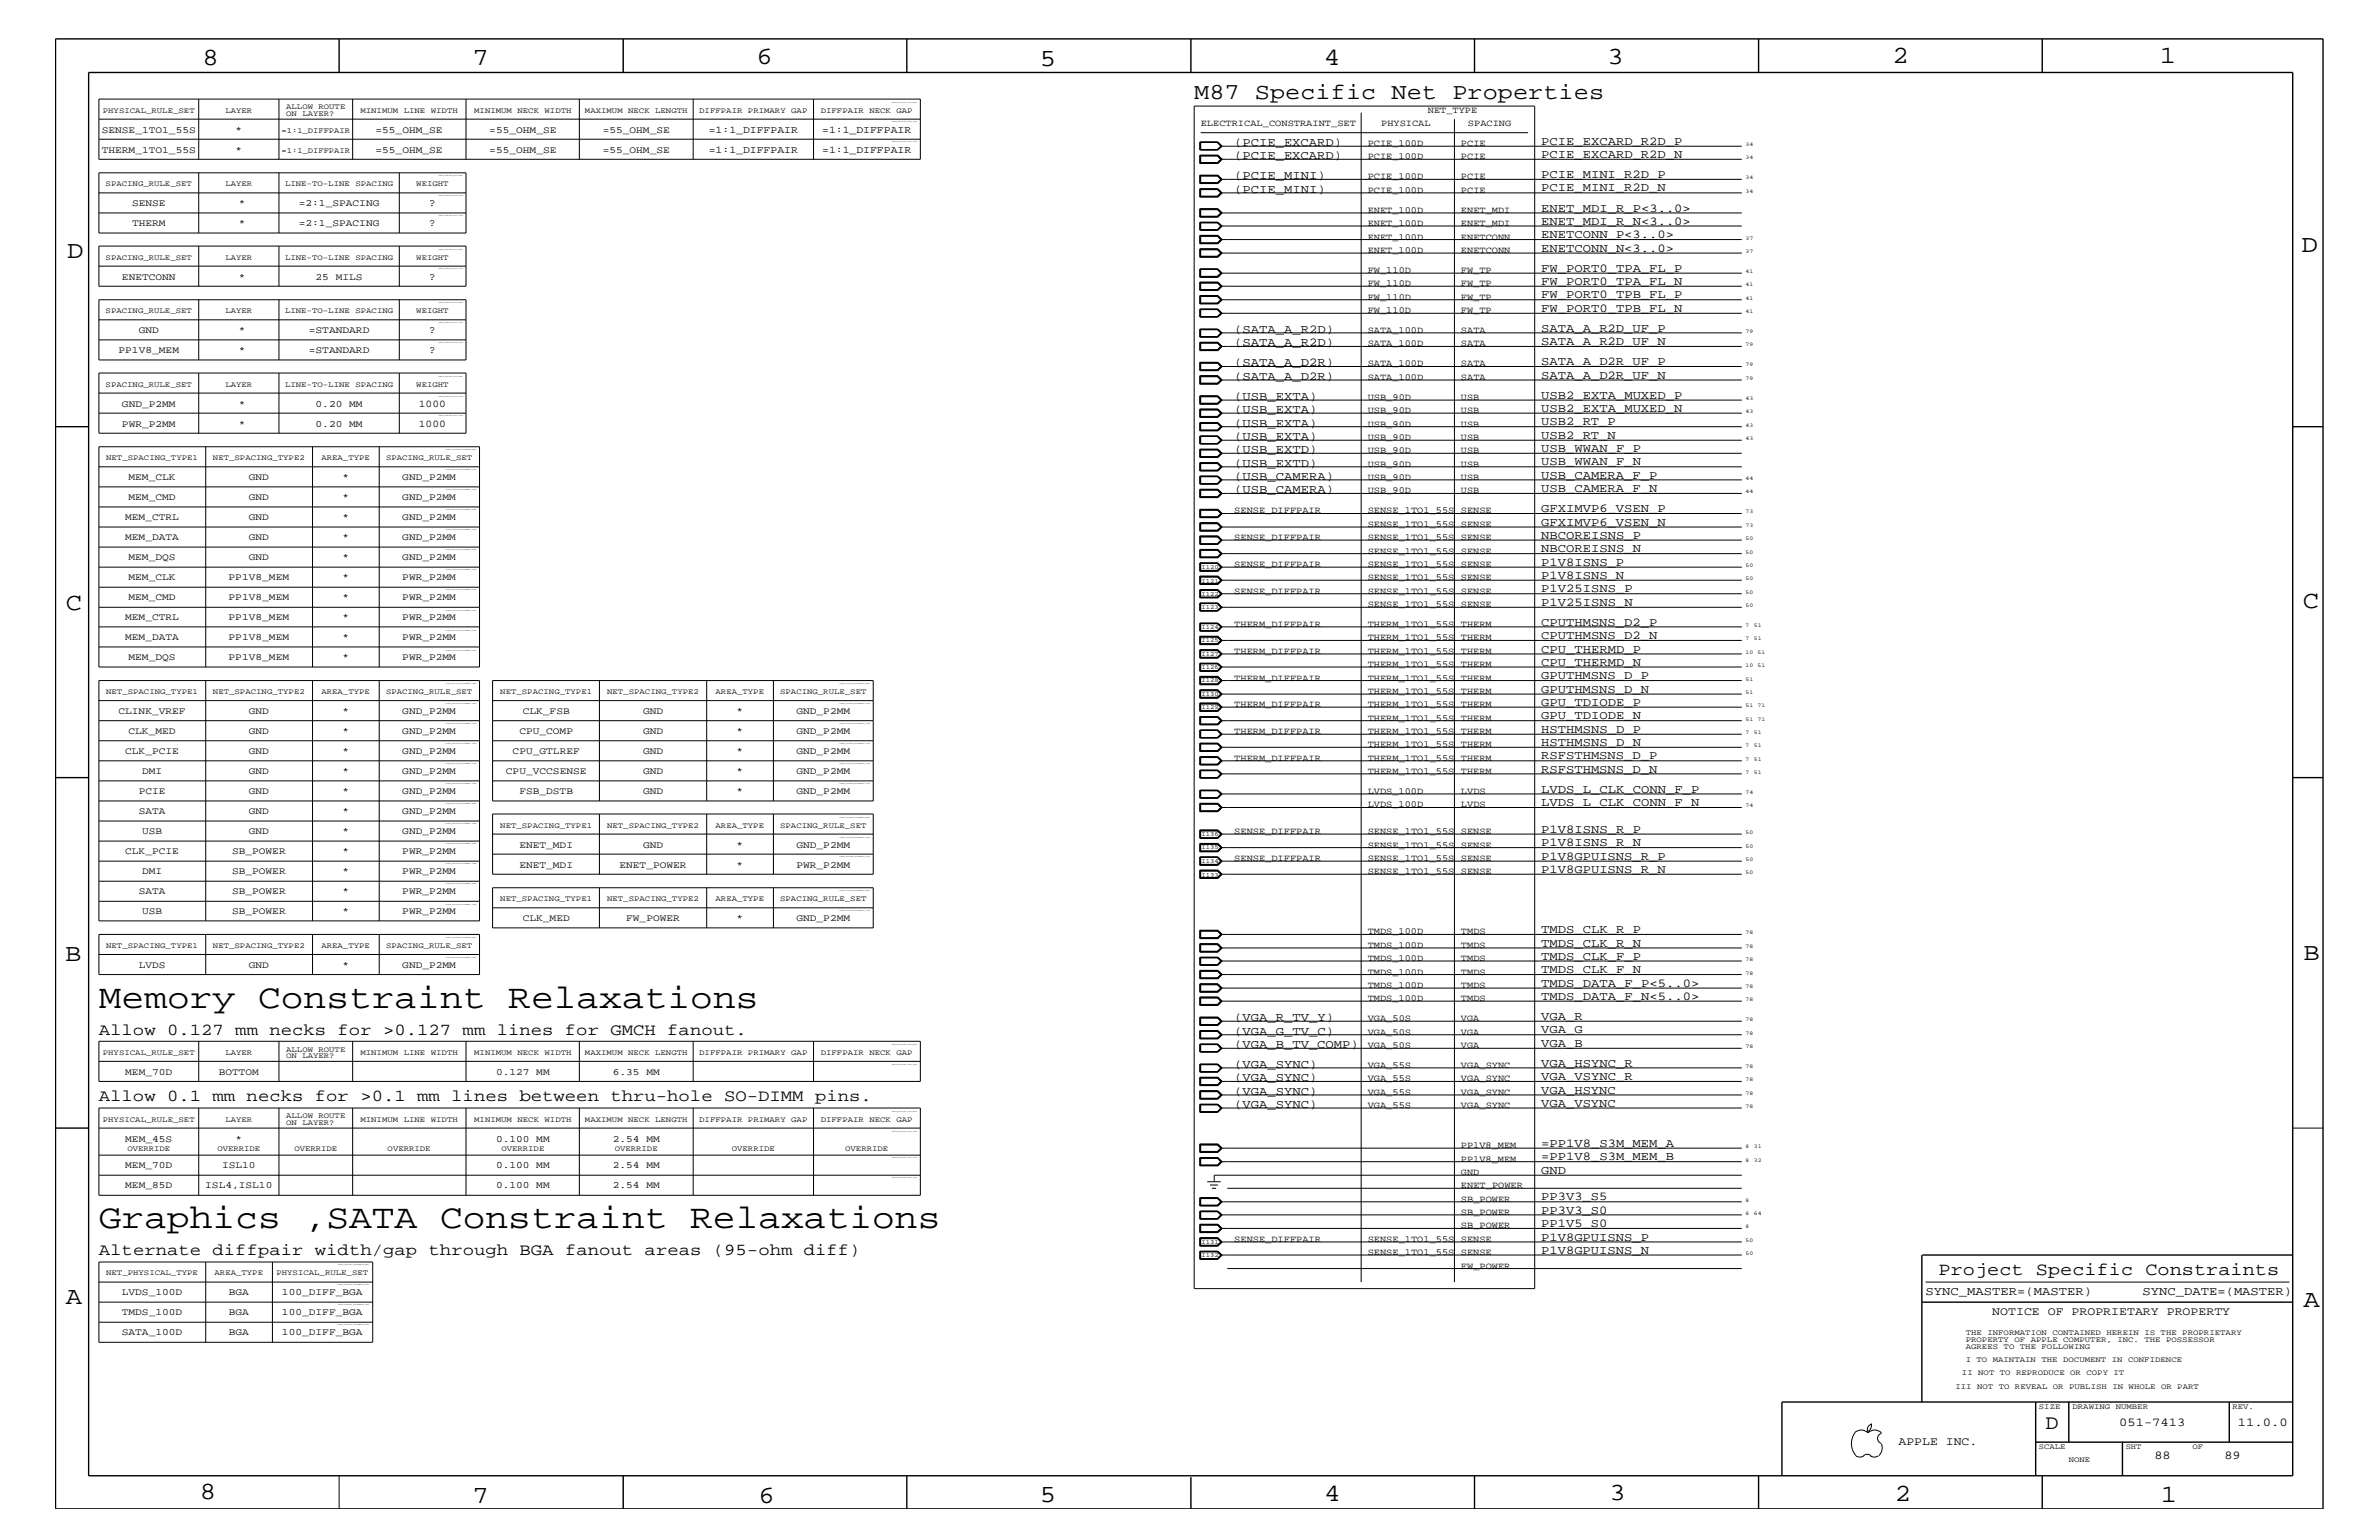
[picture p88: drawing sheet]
<svg xmlns="http://www.w3.org/2000/svg" width="432mm" height="279mm" viewBox="0 0 432 279" stroke-linecap="round" stroke-linejoin="round" font-family="sans-serif">
<defs><g id="words">
<g font-size="6.2">
<text x="17.9" y="182.9">Memory Constraint Relaxations</text>
<text x="17.9" y="222.9">Graphics ,SATA Constraint Relaxations</text>
</g>
<g font-size="4.5">
<text x="36.7" y="11.7">8</text>
<text x="85.8" y="11.7">7</text>
<text x="137.3" y="11.5">6</text>
<text x="240.3" y="11.7">4</text>
<text x="291.8" y="11.5">3</text>
<text x="343.5" y="11.5">2</text>
<text x="392" y="11.5">1</text>
<text x="188.7" y="12.1">5</text>
<text x="12.2" y="46.8">D</text>
<text x="417.7" y="45.7">D</text>
<text x="11.9" y="110.6">C</text>
<text x="418" y="110.3">C</text>
<text x="11.9" y="174.3">B</text>
<text x="418.1" y="174.2">B</text>
<text x="11.9" y="236.7">A</text>
<text x="418.1" y="237.1">A</text>
<text x="36.2" y="271.9">8</text>
<text x="85.8" y="272.7">7</text>
<text x="137.7" y="272.7">6</text>
<text x="188.7" y="272.5">5</text>
<text x="240.4" y="272.3">4</text>
<text x="292.1" y="272.2">3</text>
<text x="343.9" y="272.3">2</text>
<text x="392.2" y="272.6">1</text>
</g>
<text font-size="4.1" x="216.7" y="18">M87 Specific Net Properties</text>
<text font-size="3.7" x="371.3" y="259.3">D</text>
<text font-size="3.3" x="351.9" y="231.3">Project Specific Constraints</text>
<g font-size="3">
<text x="17.9" y="187.7">Allow 0.127 mm necks for &gt;0.127 mm lines for GMCH fanout.</text>
<text x="17.9" y="199.8">Allow 0.1 mm necks for &gt;0.1 mm lines between thru-hole SO-DIMM pins.</text>
<text x="17.9" y="227.7">Alternate diffpair width/gap through BGA fanout areas (95-ohm diff)</text>
</g>
<g font-size="2.2">
<text x="224" y="28.9">(PCIE_EXCARD)</text>
<text x="224" y="26.5">(PCIE_EXCARD)</text>
<text x="279.7" y="26.3">PCIE_EXCARD_R2D_P</text>
<text x="279.7" y="28.6">PCIE_EXCARD_R2D_N</text>
<text x="224" y="35">(PCIE_MINI)</text>
<text x="224" y="32.5">(PCIE_MINI)</text>
<text x="279.7" y="34.7">PCIE_MINI_R2D_N</text>
<text x="279.7" y="32.3">PCIE_MINI_R2D_P</text>
<text x="279.7" y="38.4">ENET_MDI_R_P&lt;3..0&gt;</text>
<text x="279.7" y="40.8">ENET_MDI_R_N&lt;3..0&gt;</text>
<text x="279.7" y="43.2">ENETCONN_P&lt;3..0&gt;</text>
<text x="279.7" y="45.7">ENETCONN_N&lt;3..0&gt;</text>
<text x="279.7" y="49.3">FW_PORT0_TPA_FL_P</text>
<text x="279.7" y="51.7">FW_PORT0_TPA_FL_N</text>
<text x="279.7" y="54.1">FW_PORT0_TPB_FL_P</text>
<text x="279.7" y="56.6">FW_PORT0_TPB_FL_N</text>
<text x="224" y="62.9">(SATA_A_R2D)</text>
<text x="224" y="60.4">(SATA_A_R2D)</text>
<text x="279.7" y="60.2">SATA_A_R2D_UF_P</text>
<text x="279.7" y="62.6">SATA_A_R2D_UF_N</text>
<text x="224" y="66.5">(SATA_A_D2R)</text>
<text x="224" y="68.9">(SATA_A_D2R)</text>
<text x="279.7" y="66.2">SATA_A_D2R_UF_P</text>
<text x="279.7" y="68.7">SATA_A_D2R_UF_N</text>
<text x="224" y="77.4">(USB_EXTA)</text>
<text x="224" y="75">(USB_EXTA)</text>
<text x="224" y="72.6">(USB_EXTA)</text>
<text x="279.7" y="72.3">USB2_EXTA_MUXED_P</text>
<text x="279.7" y="74.7">USB2_EXTA_MUXED_N</text>
<text x="279.7" y="77.2">USB2_RT_P</text>
<text x="224" y="82.2">(USB_EXTD)</text>
<text x="224" y="79.9">(USB_EXTA)</text>
<text x="279.7" y="79.6">USB2_RT_N</text>
<text x="279.7" y="82">USB_WWAN_F_P</text>
<text x="224" y="87.1">(USB_CAMERA)</text>
<text x="224" y="89.5">(USB_CAMERA)</text>
<text x="224" y="84.7">(USB_EXTD)</text>
<text x="279.7" y="89.3">USB_CAMERA_F_N</text>
<text x="279.7" y="86.9">USB_CAMERA_F_P</text>
<text x="279.7" y="84.4">USB_WWAN_F_N</text>
<text x="279.7" y="92.9">GFXIMVP6_VSEN_P</text>
<text x="279.7" y="95.4">GFXIMVP6_VSEN_N</text>
<text x="279.7" y="97.7">NBCOREISNS_P</text>
<text x="279.7" y="100.2">NBCOREISNS_N</text>
<text x="279.7" y="102.6">P1V8ISNS_P</text>
<text x="279.7" y="107.5">P1V25ISNS_P</text>
<text x="279.7" y="105">P1V8ISNS_N</text>
<text x="279.7" y="113.6">CPUTHMSNS_D2_P</text>
<text x="279.7" y="109.9">P1V25ISNS_N</text>
<text x="279.7" y="118.4">CPU_THERMD_P</text>
<text x="279.7" y="115.9">CPUTHMSNS_D2_N</text>
<text x="279.7" y="123.2">GPUTHMSNS_D_P</text>
<text x="279.7" y="125.7">GPUTHMSNS_D_N</text>
<text x="279.7" y="120.8">CPU_THERMD_N</text>
<text x="279.7" y="128">GPU_TDIODE_P</text>
<text x="279.7" y="130.5">GPU_TDIODE_N</text>
<text x="279.7" y="135.3">HSTHMSNS_D_N</text>
<text x="279.7" y="137.8">RSFSTHMSNS_D_P</text>
<text x="279.7" y="133">HSTHMSNS_D_P</text>
<text x="279.7" y="143.9">LVDS_L_CLK_CONN_F_P</text>
<text x="279.7" y="140.2">RSFSTHMSNS_D_N</text>
<text x="279.7" y="146.2">LVDS_L_CLK_CONN_F_N</text>
<text x="279.7" y="153.5">P1V8ISNS_R_N</text>
<text x="279.7" y="151.1">P1V8ISNS_R_P</text>
<text x="279.7" y="156">P1V8GPUISNS_R_P</text>
<text x="279.7" y="158.4">P1V8GPUISNS_R_N</text>
<text x="279.7" y="169.3">TMDS_CLK_R_P</text>
<text x="279.7" y="171.7">TMDS_CLK_R_N</text>
<text x="279.7" y="174.2">TMDS_CLK_F_P</text>
<text x="279.7" y="179">TMDS_DATA_F_P&lt;5..0&gt;</text>
<text x="279.7" y="176.6">TMDS_CLK_F_N</text>
<text x="224" y="185.3">(VGA_R_TV_Y)</text>
<text x="279.7" y="181.4">TMDS_DATA_F_N&lt;5..0&gt;</text>
<text x="279.7" y="185">VGA_R</text>
<text x="224" y="190.2">(VGA_B_TV_COMP)</text>
<text x="224" y="187.7">(VGA_G_TV_C)</text>
<text x="279.7" y="189.9">VGA_B</text>
<text x="279.7" y="187.5">VGA_G</text>
<text x="224" y="196.2">(VGA_SYNC)</text>
<text x="224" y="193.7">(VGA_SYNC)</text>
<text x="279.7" y="193.6">VGA_HSYNC_R</text>
<text x="279.7" y="195.9">VGA_VSYNC_R</text>
<text x="224" y="201">(VGA_SYNC)</text>
<text x="224" y="198.7">(VGA_SYNC)</text>
<text x="279.7" y="200.9">VGA_VSYNC</text>
<text x="279.7" y="198.4">VGA_HSYNC</text>
<text x="279.7" y="208.1">=PP1V8_S3M_MEM_A</text>
<text x="279.7" y="213">GND</text>
<text x="279.7" y="210.5">=PP1V8_S3M_MEM_B</text>
<text x="279.7" y="220.2">PP3V3_S0</text>
<text x="279.7" y="217.8">PP3V3_S5</text>
<text x="279.7" y="227.5">P1V8GPUISNS_N</text>
<text x="279.7" y="225.1">P1V8GPUISNS_P</text>
<text x="279.7" y="222.6">PP1V5_S0</text>
<text x="349.5" y="235">SYNC_MASTER=(MASTER)</text>
<text x="388.9" y="235">SYNC_DATE=(MASTER)</text>
<text x="384.6" y="258.7">051-7413</text>
<text x="406.2" y="258.7">11.0.0</text>
<text x="391" y="264.7">88</text>
<text x="403.7" y="264.7">89</text>
</g>
<g font-size="2.1">
<text x="361.6" y="238.6">NOTICE OF PROPRIETARY PROPERTY</text>
<text x="344.6" y="262.2">APPLE INC.</text>
</g>
<g font-size="1.9">
<text x="128.7" y="24.1">=1:1_DIFFPAIR</text>
<text x="128.7" y="27.7">=1:1_DIFFPAIR</text>
<text x="149.2" y="24.1">=1:1_DIFFPAIR</text>
<text x="149.2" y="27.7">=1:1_DIFFPAIR</text>
<text x="77.9" y="41">?</text>
<text x="77.9" y="37.4">?</text>
<text x="77.9" y="50.7">?</text>
<text x="77.9" y="64">?</text>
<text x="77.9" y="60.4">?</text>
<text x="76" y="77.4">1000</text>
<text x="76" y="73.8">1000</text>
</g>
<g font-size="1.8">
<text x="18.5" y="24.1">SENSE_1TO1_55S</text>
<text x="18.5" y="27.7">THERM_1TO1_55S</text>
<text x="42.8" y="24.1">*</text>
<text x="42.8" y="27.7">*</text>
<text x="68.2" y="24.1">=55_OHM_SE</text>
<text x="68.2" y="27.7">=55_OHM_SE</text>
<text x="88.8" y="24.1">=55_OHM_SE</text>
<text x="88.8" y="27.7">=55_OHM_SE</text>
<text x="109.4" y="24.1">=55_OHM_SE</text>
<text x="109.4" y="27.7">=55_OHM_SE</text>
<text x="24" y="41">THERM</text>
<text x="24" y="37.4">SENSE</text>
<text x="43.3" y="41">*</text>
<text x="43.3" y="37.4">*</text>
<text x="54.2" y="41">=2:1_SPACING</text>
<text x="54.2" y="37.4">=2:1_SPACING</text>
<text x="22.1" y="50.7">ENETCONN</text>
<text x="43.3" y="50.7">*</text>
<text x="57.3" y="50.7">25 MILS</text>
<text x="21.5" y="64">PP1V8_MEM</text>
<text x="25.2" y="60.4">GND</text>
<text x="43.3" y="64">*</text>
<text x="43.3" y="60.4">*</text>
<text x="56" y="64">=STANDARD</text>
<text x="56" y="60.4">=STANDARD</text>
<text x="22.1" y="77.4">PWR_P2MM</text>
<text x="22.1" y="73.8">GND_P2MM</text>
<text x="43.3" y="77.4">*</text>
<text x="43.3" y="73.8">*</text>
<text x="57.3" y="77.4">0.20 MM</text>
<text x="57.3" y="73.8">0.20 MM</text>
<text x="23.3" y="87.1">MEM_CLK</text>
<text x="45.2" y="87.1">GND</text>
<text x="62.1" y="87.1">*</text>
<text x="73" y="87.1">GND_P2MM</text>
<text x="22.7" y="94.3">MEM_CTRL</text>
<text x="23.3" y="90.7">MEM_CMD</text>
<text x="45.2" y="90.7">GND</text>
<text x="45.2" y="94.3">GND</text>
<text x="62.1" y="90.7">*</text>
<text x="62.1" y="94.3">*</text>
<text x="73" y="90.7">GND_P2MM</text>
<text x="73" y="94.3">GND_P2MM</text>
<text x="22.7" y="98">MEM_DATA</text>
<text x="23.3" y="101.6">MEM_DQS</text>
<text x="45.2" y="98">GND</text>
<text x="45.2" y="101.6">GND</text>
<text x="62.1" y="98">*</text>
<text x="62.1" y="101.6">*</text>
<text x="73" y="101.6">GND_P2MM</text>
<text x="73" y="98">GND_P2MM</text>
<text x="23.3" y="105.3">MEM_CLK</text>
<text x="41.5" y="105.3">PP1V8_MEM</text>
<text x="62.1" y="105.3">*</text>
<text x="73" y="105.3">PWR_P2MM</text>
<text x="22.7" y="112.6">MEM_CTRL</text>
<text x="23.3" y="108.9">MEM_CMD</text>
<text x="41.5" y="112.6">PP1V8_MEM</text>
<text x="41.5" y="108.9">PP1V8_MEM</text>
<text x="62.1" y="112.6">*</text>
<text x="62.1" y="108.9">*</text>
<text x="73" y="108.9">PWR_P2MM</text>
<text x="73" y="112.6">PWR_P2MM</text>
<text x="22.7" y="116.2">MEM_DATA</text>
<text x="23.3" y="119.8">MEM_DQS</text>
<text x="41.5" y="116.2">PP1V8_MEM</text>
<text x="41.5" y="119.8">PP1V8_MEM</text>
<text x="62.1" y="116.2">*</text>
<text x="62.1" y="119.8">*</text>
<text x="73" y="116.2">PWR_P2MM</text>
<text x="73" y="119.8">PWR_P2MM</text>
<text x="21.5" y="129.6">CLINK_VREF</text>
<text x="45.2" y="129.6">GND</text>
<text x="62.1" y="129.6">*</text>
<text x="73" y="129.6">GND_P2MM</text>
<text x="94.9" y="129.6">CLK_FSB</text>
<text x="116.7" y="129.6">GND</text>
<text x="133.7" y="129.6">*</text>
<text x="144.6" y="129.6">GND_P2MM</text>
<text x="22.7" y="136.8">CLK_PCIE</text>
<text x="23.3" y="133.2">CLK_MED</text>
<text x="45.2" y="136.8">GND</text>
<text x="45.2" y="133.2">GND</text>
<text x="62.1" y="136.8">*</text>
<text x="62.1" y="133.2">*</text>
<text x="73" y="136.8">GND_P2MM</text>
<text x="73" y="133.2">GND_P2MM</text>
<text x="93" y="136.8">CPU_GTLREF</text>
<text x="94.3" y="133.2">CPU_COMP</text>
<text x="116.7" y="136.8">GND</text>
<text x="116.7" y="133.2">GND</text>
<text x="133.7" y="136.8">*</text>
<text x="133.7" y="133.2">*</text>
<text x="144.6" y="136.8">GND_P2MM</text>
<text x="144.6" y="133.2">GND_P2MM</text>
<text x="25.8" y="140.4">DMI</text>
<text x="45.2" y="140.4">GND</text>
<text x="62.1" y="140.4">*</text>
<text x="73" y="140.4">GND_P2MM</text>
<text x="91.8" y="140.4">CPU_VCCSENSE</text>
<text x="116.7" y="140.4">GND</text>
<text x="133.7" y="140.4">*</text>
<text x="144.6" y="140.4">GND_P2MM</text>
<text x="25.2" y="147.7">SATA</text>
<text x="25.2" y="144">PCIE</text>
<text x="45.2" y="147.7">GND</text>
<text x="45.2" y="144">GND</text>
<text x="62.1" y="147.7">*</text>
<text x="62.1" y="144">*</text>
<text x="73" y="147.7">GND_P2MM</text>
<text x="73" y="144">GND_P2MM</text>
<text x="94.3" y="144">FSB_DSTB</text>
<text x="116.7" y="144">GND</text>
<text x="133.7" y="144">*</text>
<text x="144.6" y="144">GND_P2MM</text>
<text x="22.7" y="155">CLK_PCIE</text>
<text x="25.8" y="151.3">USB</text>
<text x="42.1" y="155">SB_POWER</text>
<text x="45.2" y="151.3">GND</text>
<text x="62.1" y="151.3">*</text>
<text x="62.1" y="155">*</text>
<text x="73" y="155">PWR_P2MM</text>
<text x="73" y="151.3">GND_P2MM</text>
<text x="94.3" y="153.8">ENET_MDI</text>
<text x="116.7" y="153.8">GND</text>
<text x="133.7" y="153.8">*</text>
<text x="144.6" y="153.8">GND_P2MM</text>
<text x="25.8" y="158.6">DMI</text>
<text x="42.1" y="158.6">SB_POWER</text>
<text x="62.1" y="158.6">*</text>
<text x="73" y="158.6">PWR_P2MM</text>
<text x="94.3" y="157.4">ENET_MDI</text>
<text x="112.4" y="157.4">ENET_POWER</text>
<text x="133.7" y="157.4">*</text>
<text x="144.6" y="157.4">PWR_P2MM</text>
<text x="25.2" y="162.2">SATA</text>
<text x="25.8" y="165.9">USB</text>
<text x="42.1" y="165.9">SB_POWER</text>
<text x="42.1" y="162.2">SB_POWER</text>
<text x="62.1" y="165.9">*</text>
<text x="62.1" y="162.2">*</text>
<text x="73" y="162.2">PWR_P2MM</text>
<text x="73" y="165.9">PWR_P2MM</text>
<text x="94.9" y="167.1">CLK_MED</text>
<text x="113.7" y="167.1">FW_POWER</text>
<text x="133.7" y="167.1">*</text>
<text x="144.6" y="167.1">GND_P2MM</text>
<text x="25.2" y="175.6">LVDS</text>
<text x="45.2" y="175.6">GND</text>
<text x="62.1" y="175.6">*</text>
<text x="73" y="175.6">GND_P2MM</text>
<text x="22.7" y="195">MEM_70D</text>
<text x="39.7" y="195">BOTTOM</text>
<text x="90" y="195">0.127 MM</text>
<text x="111.2" y="195">6.35 MM</text>
<text x="22.7" y="207.1">MEM_45S</text>
<text x="42.8" y="207.1">*</text>
<text x="90" y="207.1">0.100 MM</text>
<text x="111.2" y="207.1">2.54 MM</text>
<text x="22.7" y="215.6">MEM_85D</text>
<text x="22.7" y="211.9">MEM_70D</text>
<text x="37.3" y="215.6">ISL4,ISL10</text>
<text x="40.3" y="211.9">ISL10</text>
<text x="90" y="215.6">0.100 MM</text>
<text x="90" y="211.9">0.100 MM</text>
<text x="111.2" y="215.6">2.54 MM</text>
<text x="111.2" y="211.9">2.54 MM</text>
<text x="22.1" y="238.6">TMDS_100D</text>
<text x="22.1" y="235">LVDS_100D</text>
<text x="41.5" y="235">BGA</text>
<text x="41.5" y="238.6">BGA</text>
<text x="51.2" y="238.6">100_DIFF_BGA</text>
<text x="51.2" y="235">100_DIFF_BGA</text>
<text x="22.1" y="242.3">SATA_100D</text>
<text x="41.5" y="242.3">BGA</text>
<text x="51.2" y="242.3">100_DIFF_BGA</text>
</g>
<g font-size="1.7">
<text x="217.9" y="22.9">ELECTRICAL_CONSTRAINT_SET</text>
<text x="250.7" y="22.9">PHYSICAL</text>
<text x="259.2" y="20.4">NET_TYPE</text>
<text x="266.4" y="22.9">SPACING</text>
<text x="248.2" y="26.5">PCIE_100D</text>
<text x="248.2" y="28.9">PCIE_100D</text>
<text x="265.2" y="26.5">PCIE</text>
<text x="265.2" y="28.9">PCIE</text>
<text x="248.2" y="35">PCIE_100D</text>
<text x="248.2" y="32.5">PCIE_100D</text>
<text x="265.2" y="35">PCIE</text>
<text x="265.2" y="32.5">PCIE</text>
<text x="248.2" y="38.6">ENET_100D</text>
<text x="248.2" y="41">ENET_100D</text>
<text x="265.2" y="38.6">ENET_MDI</text>
<text x="265.2" y="41">ENET_MDI</text>
<text x="248.2" y="43.5">ENET_100D</text>
<text x="248.2" y="45.9">ENET_100D</text>
<text x="265.2" y="43.5">ENETCONN</text>
<text x="265.2" y="45.9">ENETCONN</text>
<text x="248.2" y="49.6">FW_110D</text>
<text x="248.2" y="51.9">FW_110D</text>
<text x="265.2" y="49.6">FW_TP</text>
<text x="265.2" y="51.9">FW_TP</text>
<text x="248.2" y="54.4">FW_110D</text>
<text x="248.2" y="56.8">FW_110D</text>
<text x="265.2" y="54.4">FW_TP</text>
<text x="265.2" y="56.8">FW_TP</text>
<text x="248.2" y="60.4">SATA_100D</text>
<text x="248.2" y="62.9">SATA_100D</text>
<text x="265.2" y="60.4">SATA</text>
<text x="265.2" y="62.9">SATA</text>
<text x="248.2" y="66.5">SATA_100D</text>
<text x="248.2" y="68.9">SATA_100D</text>
<text x="265.2" y="66.5">SATA</text>
<text x="265.2" y="68.9">SATA</text>
<text x="248.2" y="72.6">USB_90D</text>
<text x="248.2" y="75">USB_90D</text>
<text x="248.2" y="77.4">USB_90D</text>
<text x="265.2" y="72.6">USB</text>
<text x="265.2" y="75">USB</text>
<text x="265.2" y="77.4">USB</text>
<text x="248.2" y="79.9">USB_90D</text>
<text x="248.2" y="82.2">USB_90D</text>
<text x="265.2" y="79.9">USB</text>
<text x="265.2" y="82.2">USB</text>
<text x="248.2" y="89.5">USB_90D</text>
<text x="248.2" y="87.1">USB_90D</text>
<text x="248.2" y="84.7">USB_90D</text>
<text x="265.2" y="89.5">USB</text>
<text x="265.2" y="87.1">USB</text>
<text x="265.2" y="84.7">USB</text>
<text x="224" y="93.2">SENSE_DIFFPAIR</text>
<text x="248.2" y="93.2">SENSE_1TO1_55S</text>
<text x="248.2" y="95.6">SENSE_1TO1_55S</text>
<text x="265.2" y="93.2">SENSE</text>
<text x="265.2" y="95.6">SENSE</text>
<text x="224" y="98">SENSE_DIFFPAIR</text>
<text x="248.2" y="98">SENSE_1TO1_55S</text>
<text x="248.2" y="100.4">SENSE_1TO1_55S</text>
<text x="265.2" y="98">SENSE</text>
<text x="265.2" y="100.4">SENSE</text>
<text x="224" y="107.7">SENSE_DIFFPAIR</text>
<text x="224" y="102.9">SENSE_DIFFPAIR</text>
<text x="248.2" y="107.7">SENSE_1TO1_55S</text>
<text x="248.2" y="105.3">SENSE_1TO1_55S</text>
<text x="248.2" y="102.9">SENSE_1TO1_55S</text>
<text x="265.2" y="102.9">SENSE</text>
<text x="265.2" y="107.7">SENSE</text>
<text x="265.2" y="105.3">SENSE</text>
<text x="224" y="113.7">THERM_DIFFPAIR</text>
<text x="248.2" y="113.7">THERM_1TO1_55S</text>
<text x="248.2" y="110.2">SENSE_1TO1_55S</text>
<text x="265.2" y="113.7">THERM</text>
<text x="265.2" y="110.2">SENSE</text>
<text x="224" y="118.6">THERM_DIFFPAIR</text>
<text x="248.2" y="116.2">THERM_1TO1_55S</text>
<text x="248.2" y="118.6">THERM_1TO1_55S</text>
<text x="265.2" y="118.6">THERM</text>
<text x="265.2" y="116.2">THERM</text>
<text x="224" y="123.5">THERM_DIFFPAIR</text>
<text x="248.2" y="123.5">THERM_1TO1_55S</text>
<text x="248.2" y="125.9">THERM_1TO1_55S</text>
<text x="248.2" y="121">THERM_1TO1_55S</text>
<text x="265.2" y="123.5">THERM</text>
<text x="265.2" y="125.9">THERM</text>
<text x="265.2" y="121">THERM</text>
<text x="224" y="128.3">THERM_DIFFPAIR</text>
<text x="248.2" y="128.3">THERM_1TO1_55S</text>
<text x="248.2" y="130.8">THERM_1TO1_55S</text>
<text x="265.2" y="128.3">THERM</text>
<text x="265.2" y="130.8">THERM</text>
<text x="224" y="133.2">THERM_DIFFPAIR</text>
<text x="248.2" y="135.6">THERM_1TO1_55S</text>
<text x="248.2" y="133.2">THERM_1TO1_55S</text>
<text x="265.2" y="135.6">THERM</text>
<text x="265.2" y="133.2">THERM</text>
<text x="224" y="138">THERM_DIFFPAIR</text>
<text x="248.2" y="140.4">THERM_1TO1_55S</text>
<text x="248.2" y="138">THERM_1TO1_55S</text>
<text x="265.2" y="138">THERM</text>
<text x="265.2" y="140.4">THERM</text>
<text x="248.2" y="144">LVDS_100D</text>
<text x="248.2" y="146.5">LVDS_100D</text>
<text x="265.2" y="144">LVDS</text>
<text x="265.2" y="146.5">LVDS</text>
<text x="224" y="151.3">SENSE_DIFFPAIR</text>
<text x="248.2" y="153.8">SENSE_1TO1_55S</text>
<text x="248.2" y="151.3">SENSE_1TO1_55S</text>
<text x="265.2" y="153.8">SENSE</text>
<text x="265.2" y="151.3">SENSE</text>
<text x="224" y="156.2">SENSE_DIFFPAIR</text>
<text x="248.2" y="158.6">SENSE_1TO1_55S</text>
<text x="248.2" y="156.2">SENSE_1TO1_55S</text>
<text x="265.2" y="158.6">SENSE</text>
<text x="265.2" y="156.2">SENSE</text>
<text x="248.2" y="169.5">TMDS_100D</text>
<text x="248.2" y="172">TMDS_100D</text>
<text x="265.2" y="169.5">TMDS</text>
<text x="265.2" y="172">TMDS</text>
<text x="248.2" y="174.4">TMDS_100D</text>
<text x="248.2" y="179.3">TMDS_100D</text>
<text x="248.2" y="176.8">TMDS_100D</text>
<text x="265.2" y="174.4">TMDS</text>
<text x="265.2" y="179.3">TMDS</text>
<text x="265.2" y="176.8">TMDS</text>
<text x="248.2" y="181.6">TMDS_100D</text>
<text x="248.2" y="185.3">VGA_50S</text>
<text x="265.2" y="181.6">TMDS</text>
<text x="265.2" y="185.3">VGA</text>
<text x="248.2" y="190.2">VGA_50S</text>
<text x="248.2" y="187.7">VGA_50S</text>
<text x="265.2" y="190.2">VGA</text>
<text x="265.2" y="187.7">VGA</text>
<text x="248.2" y="193.7">VGA_55S</text>
<text x="248.2" y="196.2">VGA_55S</text>
<text x="265.2" y="193.7">VGA_SYNC</text>
<text x="265.2" y="196.2">VGA_SYNC</text>
<text x="248.2" y="201">VGA_55S</text>
<text x="248.2" y="198.7">VGA_55S</text>
<text x="265.2" y="201">VGA_SYNC</text>
<text x="265.2" y="198.7">VGA_SYNC</text>
<text x="265.2" y="208.3">PP1V8_MEM</text>
<text x="265.2" y="213.2">GND</text>
<text x="265.2" y="210.8">PP1V8_MEM</text>
<text x="265.2" y="215.6">ENET_POWER</text>
<text x="265.2" y="220.4">SB_POWER</text>
<text x="265.2" y="218">SB_POWER</text>
<text x="224" y="225.3">SENSE_DIFFPAIR</text>
<text x="248.2" y="227.7">SENSE_1TO1_55S</text>
<text x="248.2" y="225.3">SENSE_1TO1_55S</text>
<text x="265.2" y="227.7">SENSE</text>
<text x="265.2" y="225.3">SENSE</text>
<text x="265.2" y="222.9">SB_POWER</text>
<text x="265.2" y="230.2">FW_POWER</text>
</g>
<g font-size="1.4">
<text x="18.7" y="20.4">PHYSICAL_RULE_SET</text>
<text x="40.9" y="20.4">LAYER</text>
<text x="51.9" y="19.8">ALLOW ROUTE</text>
<text x="51.9" y="21">ON LAYER?</text>
<text x="65.4" y="20.4">MINIMUM LINE WIDTH</text>
<text x="86.1" y="20.4">MINIMUM NECK WIDTH</text>
<text x="106.2" y="20.4">MAXIMUM NECK LENGTH</text>
<text x="126.9" y="20.4">DIFFPAIR PRIMARY GAP</text>
<text x="149" y="20.4">DIFFPAIR NECK GAP</text>
<text x="51.1" y="24.1">=1:1_DIFFPAIR</text>
<text x="51.1" y="27.7">=1:1_DIFFPAIR</text>
<text x="19.2" y="33.7">SPACING_RULE_SET</text>
<text x="40.9" y="33.7">LAYER</text>
<text x="51.7" y="33.7">LINE-TO-LINE SPACING</text>
<text x="75.6" y="33.7">WEIGHT</text>
<text x="19.2" y="47.1">SPACING_RULE_SET</text>
<text x="40.9" y="47.1">LAYER</text>
<text x="51.7" y="47.1">LINE-TO-LINE SPACING</text>
<text x="75.6" y="47.1">WEIGHT</text>
<text x="19.2" y="56.8">SPACING_RULE_SET</text>
<text x="40.9" y="56.8">LAYER</text>
<text x="51.7" y="56.8">LINE-TO-LINE SPACING</text>
<text x="75.6" y="56.8">WEIGHT</text>
<text x="19.2" y="70.1">SPACING_RULE_SET</text>
<text x="40.9" y="70.1">LAYER</text>
<text x="51.7" y="70.1">LINE-TO-LINE SPACING</text>
<text x="75.6" y="70.1">WEIGHT</text>
<text x="19.3" y="83.5">NET_SPACING_TYPE1</text>
<text x="38.7" y="83.5">NET_SPACING_TYPE2</text>
<text x="58.3" y="83.5">AREA_TYPE</text>
<text x="70.1" y="83.5">SPACING_RULE_SET</text>
<text x="19.3" y="125.9">NET_SPACING_TYPE1</text>
<text x="38.7" y="125.9">NET_SPACING_TYPE2</text>
<text x="58.3" y="125.9">AREA_TYPE</text>
<text x="70.1" y="125.9">SPACING_RULE_SET</text>
<text x="90.8" y="125.9">NET_SPACING_TYPE1</text>
<text x="110.2" y="125.9">NET_SPACING_TYPE2</text>
<text x="129.9" y="125.9">AREA_TYPE</text>
<text x="141.6" y="125.9">SPACING_RULE_SET</text>
<text x="90.8" y="150.1">NET_SPACING_TYPE1</text>
<text x="110.2" y="150.1">NET_SPACING_TYPE2</text>
<text x="129.9" y="150.1">AREA_TYPE</text>
<text x="141.6" y="150.1">SPACING_RULE_SET</text>
<text x="90.8" y="163.5">NET_SPACING_TYPE1</text>
<text x="110.2" y="163.5">NET_SPACING_TYPE2</text>
<text x="129.9" y="163.5">AREA_TYPE</text>
<text x="141.6" y="163.5">SPACING_RULE_SET</text>
<text x="19.3" y="172">NET_SPACING_TYPE1</text>
<text x="38.7" y="172">NET_SPACING_TYPE2</text>
<text x="58.3" y="172">AREA_TYPE</text>
<text x="70.1" y="172">SPACING_RULE_SET</text>
<text x="18.7" y="191.4">PHYSICAL_RULE_SET</text>
<text x="40.9" y="191.4">LAYER</text>
<text x="51.9" y="190.8">ALLOW ROUTE</text>
<text x="51.9" y="192">ON LAYER?</text>
<text x="65.4" y="191.4">MINIMUM LINE WIDTH</text>
<text x="86.1" y="191.4">MINIMUM NECK WIDTH</text>
<text x="106.2" y="191.4">MAXIMUM NECK LENGTH</text>
<text x="126.9" y="191.4">DIFFPAIR PRIMARY GAP</text>
<text x="149" y="191.4">DIFFPAIR NECK GAP</text>
<text x="18.7" y="203.5">PHYSICAL_RULE_SET</text>
<text x="40.9" y="203.5">LAYER</text>
<text x="51.9" y="202.9">ALLOW ROUTE</text>
<text x="65.4" y="203.5">MINIMUM LINE WIDTH</text>
<text x="86.1" y="203.5">MINIMUM NECK WIDTH</text>
<text x="106.2" y="203.5">MAXIMUM NECK LENGTH</text>
<text x="126.9" y="203.5">DIFFPAIR PRIMARY GAP</text>
<text x="149" y="203.5">DIFFPAIR NECK GAP</text>
<text x="23.1" y="208.9">OVERRIDE</text>
<text x="39.5" y="208.9">OVERRIDE</text>
<text x="51.9" y="204.1">ON LAYER?</text>
<text x="53.4" y="208.9">OVERRIDE</text>
<text x="70.4" y="208.9">OVERRIDE</text>
<text x="91" y="208.9">OVERRIDE</text>
<text x="111.6" y="208.9">OVERRIDE</text>
<text x="132.8" y="208.9">OVERRIDE</text>
<text x="153.4" y="208.9">OVERRIDE</text>
<text x="19.3" y="231.3">NET_PHYSICAL_TYPE</text>
<text x="38.9" y="231.3">AREA_TYPE</text>
<text x="50.2" y="231.3">PHYSICAL_RULE_SET</text>
<text x="356.8" y="242.3">THE INFORMATION CONTAINED HEREIN IS THE PROPRIETARY</text>
<text x="356.8" y="243.5">PROPERTY OF APPLE COMPUTER, INC. THE POSSESSOR</text>
<text x="356.8" y="244.7">AGREES TO THE FOLLOWING</text>
<text x="354.9" y="252">III NOT TO REVEAL OR PUBLISH IN WHOLE OR PART</text>
<text x="356.1" y="249.5">II NOT TO REPRODUCE OR COPY IT</text>
<text x="356.8" y="247.1">I TO MAINTAIN THE DOCUMENT IN CONFIDENCE</text>
<text x="370.1" y="255.6">SIZE</text>
<text x="376.2" y="255.6">DRAWING NUMBER</text>
<text x="405.2" y="255.6">REV.</text>
<text x="370.1" y="262.9">SCALE</text>
<text x="385.8" y="262.9">SHT</text>
<text x="397.9" y="262.9">OF</text>
<text x="375.5" y="265.3">NONE</text>
</g>
<g font-size="1.2">
<text x="218.1" y="103.2">I120</text>
<text x="218.1" y="105.7">I121</text>
<text x="218.1" y="108.1">I122</text>
<text x="218.1" y="110.5">I123</text>
<text x="218.1" y="114.2">I124</text>
<text x="218.1" y="116.5">I125</text>
<text x="218.1" y="119">I127</text>
<text x="218.1" y="121.4">I126</text>
<text x="218.1" y="123.8">I128</text>
<text x="218.1" y="128.7">I129</text>
<text x="218.1" y="126.3">I130</text>
<text x="218.1" y="154.1">I135</text>
<text x="218.1" y="151.8">I136</text>
<text x="218.1" y="159">I133</text>
<text x="218.1" y="156.6">I134</text>
<text x="218.1" y="225.7">I131</text>
<text x="218.1" y="228.1">I132</text>
</g>
<g font-size="1">
<text x="316.8" y="26.5">34</text>
<text x="316.8" y="28.9">34</text>
<text x="316.8" y="35">34</text>
<text x="316.8" y="32.5">34</text>
<text x="316.8" y="43.5">37</text>
<text x="316.8" y="45.9">37</text>
<text x="316.8" y="49.6">41</text>
<text x="316.8" y="51.9">41</text>
<text x="316.8" y="54.4">41</text>
<text x="316.8" y="56.8">41</text>
<text x="316.8" y="60.4">79</text>
<text x="316.8" y="62.9">79</text>
<text x="316.8" y="66.5">79</text>
<text x="316.8" y="68.9">79</text>
<text x="316.8" y="72.6">43</text>
<text x="316.8" y="75">43</text>
<text x="316.8" y="77.4">43</text>
<text x="316.8" y="79.9">43</text>
<text x="316.8" y="89.5">44</text>
<text x="316.8" y="87.1">44</text>
<text x="316.8" y="93.2">73</text>
<text x="316.8" y="95.6">73</text>
<text x="316.8" y="98">50</text>
<text x="316.8" y="100.4">50</text>
<text x="316.8" y="102.9">50</text>
<text x="316.8" y="107.7">50</text>
<text x="316.8" y="105.3">50</text>
<text x="316.8" y="113.7">7</text>
<text x="316.8" y="110.2">50</text>
<text x="318.3" y="113.7">51</text>
<text x="316.8" y="118.6">10</text>
<text x="316.8" y="116.2">7</text>
<text x="318.3" y="116.2">51</text>
<text x="319" y="118.6">51</text>
<text x="316.8" y="123.5">51</text>
<text x="316.8" y="125.9">51</text>
<text x="316.8" y="121">10</text>
<text x="319" y="121">51</text>
<text x="316.8" y="128.3">51</text>
<text x="316.8" y="130.8">51</text>
<text x="319" y="128.3">71</text>
<text x="319" y="130.8">71</text>
<text x="316.8" y="135.6">7</text>
<text x="316.8" y="133.2">7</text>
<text x="318.3" y="135.6">51</text>
<text x="318.3" y="133.2">51</text>
<text x="316.8" y="138">7</text>
<text x="316.8" y="140.4">7</text>
<text x="318.3" y="138">51</text>
<text x="318.3" y="140.4">51</text>
<text x="316.8" y="144">74</text>
<text x="316.8" y="146.5">74</text>
<text x="316.8" y="153.8">50</text>
<text x="316.8" y="151.3">50</text>
<text x="316.8" y="158.6">50</text>
<text x="316.8" y="156.2">50</text>
<text x="316.8" y="169.5">78</text>
<text x="316.8" y="172">78</text>
<text x="316.8" y="174.4">78</text>
<text x="316.8" y="179.3">78</text>
<text x="316.8" y="176.8">78</text>
<text x="316.8" y="181.6">78</text>
<text x="316.8" y="185.3">78</text>
<text x="316.8" y="190.2">78</text>
<text x="316.8" y="187.7">78</text>
<text x="316.8" y="193.7">78</text>
<text x="316.8" y="196.2">78</text>
<text x="316.8" y="201">78</text>
<text x="316.8" y="198.7">78</text>
<text x="316.8" y="208.3">8</text>
<text x="318.3" y="208.3">31</text>
<text x="316.8" y="210.8">8</text>
<text x="318.3" y="210.8">32</text>
<text x="316.8" y="220.4">8</text>
<text x="316.8" y="218">8</text>
<text x="318.3" y="220.4">64</text>
<text x="316.8" y="227.7">50</text>
<text x="316.8" y="225.3">50</text>
<text x="316.8" y="222.9">8</text>
</g>
<g font-size=".3">
<text x="161.9" y="22.2">TABLE_PHYSICAL_RULE_ITEM</text>
<text x="161.9" y="18.7">TABLE_PHYSICAL_RULE_HEAD</text>
<text x="161.9" y="25.9">TABLE_PHYSICAL_RULE_ITEM</text>
<text x="79.6" y="35.6">TABLE_SPACING_RULE_ITEM</text>
<text x="79.6" y="31.9">TABLE_SPACING_RULE_HEAD</text>
<text x="79.6" y="39.2">TABLE_SPACING_RULE_ITEM</text>
<text x="79.6" y="45.3">TABLE_SPACING_RULE_HEAD</text>
<text x="79.6" y="48.9">TABLE_SPACING_RULE_ITEM</text>
<text x="79.6" y="58.6">TABLE_SPACING_RULE_ITEM</text>
<text x="79.6" y="55">TABLE_SPACING_RULE_HEAD</text>
<text x="79.6" y="62.3">TABLE_SPACING_RULE_ITEM</text>
<text x="79.6" y="72">TABLE_SPACING_RULE_ITEM</text>
<text x="79.6" y="68.4">TABLE_SPACING_RULE_HEAD</text>
<text x="79.6" y="75.6">TABLE_SPACING_RULE_ITEM</text>
<text x="80.9" y="81.6">TABLE_SPACING_ASSIGNMENT_HEAD</text>
<text x="80.9" y="85.3">TABLE_SPACING_ASSIGNMENT_ITEM</text>
<text x="80.9" y="88.9">TABLE_SPACING_ASSIGNMENT_ITEM</text>
<text x="80.9" y="92.6">TABLE_SPACING_ASSIGNMENT_ITEM</text>
<text x="80.9" y="96.2">TABLE_SPACING_ASSIGNMENT_ITEM</text>
<text x="80.9" y="99.9">TABLE_SPACING_ASSIGNMENT_ITEM</text>
<text x="80.9" y="103.5">TABLE_SPACING_ASSIGNMENT_ITEM</text>
<text x="80.9" y="107.1">TABLE_SPACING_ASSIGNMENT_ITEM</text>
<text x="80.9" y="110.8">TABLE_SPACING_ASSIGNMENT_ITEM</text>
<text x="80.9" y="114.4">TABLE_SPACING_ASSIGNMENT_ITEM</text>
<text x="80.9" y="118.1">TABLE_SPACING_ASSIGNMENT_ITEM</text>
<text x="80.9" y="124.1">TABLE_SPACING_ASSIGNMENT_HEAD</text>
<text x="152.4" y="124.1">TABLE_SPACING_ASSIGNMENT_HEAD</text>
<text x="80.9" y="127.7">TABLE_SPACING_ASSIGNMENT_ITEM</text>
<text x="80.9" y="131.3">TABLE_SPACING_ASSIGNMENT_ITEM</text>
<text x="152.4" y="131.3">TABLE_SPACING_ASSIGNMENT_ITEM</text>
<text x="152.4" y="127.7">TABLE_SPACING_ASSIGNMENT_ITEM</text>
<text x="80.9" y="135">TABLE_SPACING_ASSIGNMENT_ITEM</text>
<text x="152.4" y="135">TABLE_SPACING_ASSIGNMENT_ITEM</text>
<text x="80.9" y="138.6">TABLE_SPACING_ASSIGNMENT_ITEM</text>
<text x="80.9" y="142.3">TABLE_SPACING_ASSIGNMENT_ITEM</text>
<text x="152.4" y="138.6">TABLE_SPACING_ASSIGNMENT_ITEM</text>
<text x="152.4" y="142.3">TABLE_SPACING_ASSIGNMENT_ITEM</text>
<text x="80.9" y="145.9">TABLE_SPACING_ASSIGNMENT_ITEM</text>
<text x="80.9" y="149.5">TABLE_SPACING_ASSIGNMENT_ITEM</text>
<text x="152.4" y="148.4">TABLE_SPACING_ASSIGNMENT_HEAD</text>
<text x="80.9" y="153.2">TABLE_SPACING_ASSIGNMENT_ITEM</text>
<text x="152.4" y="155.6">TABLE_SPACING_ASSIGNMENT_ITEM</text>
<text x="152.4" y="152">TABLE_SPACING_ASSIGNMENT_ITEM</text>
<text x="80.9" y="160.5">TABLE_SPACING_ASSIGNMENT_ITEM</text>
<text x="80.9" y="156.8">TABLE_SPACING_ASSIGNMENT_ITEM</text>
<text x="152.4" y="161.7">TABLE_SPACING_ASSIGNMENT_HEAD</text>
<text x="80.9" y="164.1">TABLE_SPACING_ASSIGNMENT_ITEM</text>
<text x="152.4" y="165.3">TABLE_SPACING_ASSIGNMENT_ITEM</text>
<text x="80.9" y="173.8">TABLE_SPACING_ASSIGNMENT_ITEM</text>
<text x="80.9" y="170.1">TABLE_SPACING_ASSIGNMENT_HEAD</text>
<text x="161.9" y="189.5">TABLE_PHYSICAL_RULE_HEAD</text>
<text x="161.9" y="193.2">TABLE_PHYSICAL_RULE_ITEM</text>
<text x="161.9" y="201.7">TABLE_PHYSICAL_RULE_HEAD</text>
<text x="161.9" y="205.3">TABLE_PHYSICAL_RULE_ITEM</text>
<text x="161.9" y="213.8">TABLE_PHYSICAL_RULE_ITEM</text>
<text x="161.9" y="210.2">TABLE_PHYSICAL_RULE_ITEM</text>
<text x="61.3" y="229.6">TABLE_PHYSICAL_ASSIGNMENT_HEAD</text>
<text x="61.3" y="233.2">TABLE_PHYSICAL_ASSIGNMENT_ITEM</text>
<text x="61.3" y="236.8">TABLE_PHYSICAL_ASSIGNMENT_ITEM</text>
<text x="61.3" y="240.5">TABLE_PHYSICAL_ASSIGNMENT_ITEM</text>
</g>
</g></defs>
<g fill="none" stroke="#000" stroke-width=".18">
<path d="M17.9 18h149.1v10.9h-149.1zM36.1 18v10.9M50.6 18v10.9M64 18v10.9M84.6 18v10.9M105.2 18v10.9M125.8 18v10.9M147.7 18v10.9M216.7 19.2h61.9v214.6h-61.9zM17.9 35v7.3h66.7v-10.9h-66.7v3.6h66.7M17.9 38.6h66.7M17.9 25.3h149.1"/>
<path d="M17.9 21.6h149.1M36.1 31.4v10.9M50.6 31.4v10.9M72.5 31.4v10.9M217.8 25.8h3.3l.7 .7-.7 .7h-3.3zM217.8 28.1h3.3l.7 .8-.7 .8h-3.3zM217.8 31.8h3.3l.7 .7-.7 .8h-3.3zM217.8 34.2h3.3l.7 .8-.7 .8h-3.3zM217.8 37.9h3.3l.7 .7-.7 .8h-3.3zM217.8 25.8v1.4M217.8 37.9v1.4h3.2M217.8 27.1h3.2"/>
<path d="M217.8 25.9h3.2M217.8 38h3.2l.7 .6-.7 .7M217.9 25.9v1.2M217.9 28.3h3.1l.6 .6-.6 .6h-3.1zM217.9 31.9h3.1l.6 .6-.6 .6h-3.1zM217.9 34.4h3.1l.6 .6-.6 .6h-3.1zM217.9 38h3.1l.6 .6-.6 .6h-3.1zM217.9 24.1h59.5M221 28.2h-3.2v1.5M221 31.9h-3.2v1.3h3.2M221 34.3h-3.2v1.4h3.2M221 25.9l.7 .6-.7 .6"/>
<path d="M221 25.8l.7 .7-.7 .7M221 25.9l.6 .6M221 28.2l.7 .7-.7 .7h-3.2M221 28.2l.7 .7-.7 .8M221 34.3l.7 .7-.7 .7M221 31.9l.7 .6-.7 .7M221 37.9l.7 .7-.7 .7M221.6 26.5l-.6 .6M221.6 26.5h94.5M221.6 28.9h94.5M221.6 35h94.5M221.6 32.5h94.5"/>
<path d="M221.6 38.6h94.5M247.1 20.4v212.2M264 21.6v211M17.9 48.3v3.6h66.7v-7.3h-66.7v3.7h66.7M17.9 58v7.3h66.7v-10.9h-66.7v3.6h66.7M36.1 44.6v7.3M36.1 54.4v10.9M50.6 44.6v7.3M50.6 54.4v10.9M72.5 44.6v7.3M72.5 54.4v10.9M217.8 40.3h3.3l.7 .7-.7 .8h-3.3z"/>
<path d="M217.8 42.7h3.3l.7 .8-.7 .7h-3.3zM217.8 45.2h3.3l.7 .7-.7 .8h-3.3zM217.8 48.8h3.3l.7 .8-.7 .7h-3.3zM217.8 51.2h3.3l.7 .7-.7 .8h-3.3zM217.8 53.6h3.3l.7 .8-.7 .7h-3.3zM217.8 56.1h3.3l.7 .7-.7 .7h-3.3zM217.8 59.7h3.3l.7 .7-.7 .8h-3.3zM217.8 40.3v1.5M217.8 45.2v1.4h3.2l.7-.7-.7-.7M217.8 48.8v1.4h3.2l.7-.6-.7-.8M217.8 52.7v-1.4h3.2l.7 .6-.7 .8M217.8 56.1v1.4"/>
<path d="M217.8 59.7v1.5M217.8 59.8h3.2M217.8 50.2h3.2M217.8 48.9h3.2M217.8 51.3h3.2M217.8 57.4h3.2M217.8 56.2h3.2M217.8 46.5h3.2M217.8 45.2h3.2l.7 .7-.7 .6M217.8 41.7h3.2M217.8 40.4h3.2M217.9 40.4v1.3"/>
<path d="M217.9 42.9h3.1l.6 .6-.6 .6h-3.1zM217.9 48.9v1.3M217.9 51.3v1.2h3.1l.6-.6M217.9 53.8h3.1l.6 .6-.6 .6h-3.1zM217.9 56.2v1.2M217.9 59.8v1.3M221 42.8h-3.2v1.3h3.2M221 53.7h-3.2v1.4h3.2M221 59.8l.7 .6-.7 .7M221 59.7l.7 .7-.7 .8M221 59.8l.6 .6M221 48.9l.7 .7-.7 .6"/>
<path d="M221 48.9l.6 .7M221 51.3l.7 .6-.7 .7h-3.2M221 51.3l.6 .6M221 53.7l.7 .7-.7 .7M221 56.2l.7 .6-.7 .6M221 56.1l.7 .7-.7 .7M221 56.2l.6 .6M221 42.8l.7 .7-.7 .6M221 40.4l.7 .6-.7 .7M221 40.3l.7 .7-.7 .8M221 40.4l.6 .6M221.6 45.9l-.6-.6h-3.1v1.2"/>
<path d="M221.6 49.6l-.6 .6M221.6 49.6h94.5M221.6 51.9h94.5M221.6 54.4h94.5M221.6 56.8l-.6 .6M221.6 56.8h94.5M221.6 43.5h94.5M221.6 45.9l-.6 .6M221.6 45.9h94.5M221.6 41l-.6 .7M221.6 41h94.5M17.9 71.3v7.3h66.7v-10.9h-66.7v3.6h66.7"/>
<path d="M17.9 75h66.7M17.9 61.7h66.7M36.1 67.7v10.9M50.6 67.7v10.9M72.5 67.7v10.9M217.8 62.1h3.3l.7 .8-.7 .7h-3.3zM217.8 65.7h3.3l.7 .8-.7 .8h-3.3zM217.8 68.2h3.3l.7 .7-.7 .8h-3.3zM217.8 71.8h3.3l.7 .8-.7 .7h-3.3zM217.8 74.2h3.3l.7 .8-.7 .7h-3.3zM217.8 76.7h3.3l.7 .7-.7 .8h-3.3zM217.8 79.1h3.3l.7 .8-.7 .6h-3.3z"/>
<path d="M217.8 68.2v1.4h3.2l.7-.7-.7-.7M217.8 71.8v1.5h3.2l.7-.7-.7-.8M217.8 75.7v-1.4h3.2l.7 .7-.7 .7M217.8 79.1v1.4M217.8 61.1h3.2M217.8 69.5h3.2M217.8 68.3h3.2l.7 .6-.7 .6M217.8 73.2h3.2M217.8 71.9h3.2l.7 .7-.7 .6M217.8 74.4h3.2M217.8 79.2h3.2M217.9 62.3h3.1l.6 .6-.6 .5h-3.1z"/>
<path d="M217.9 65.9h3.1l.6 .6-.6 .6h-3.1zM217.9 74.4v1.2h3.1l.6-.6M217.9 76.8h3.1l.6 .6-.6 .6h-3.1zM217.9 79.2v1.3M221 62.2h-3.2v1.3h3.2M221 65.8h-3.2v1.4h3.2M221 76.7h-3.2v1.4h3.2M221 62.2l.7 .7-.7 .6M221 65.8l.7 .7-.7 .7M221 74.4l.7 .6-.7 .6h-3.2M221 74.4l.6 .6M221 76.7l.7 .7-.7 .7"/>
<path d="M221 79.2l.7 .7-.7 .6M221 79.1l.7 .8-.7 .6M221 79.2l.6 .7M221.6 68.9l-.6-.5h-3.1v1.1M221.6 72.6l-.6-.6h-3.1v1.2M221.6 60.4l-.6 .7M221.6 60.4h94.5M221.6 62.9h94.5M221.6 66.5h94.5M221.6 68.9l-.6 .6M221.6 68.9h94.5M221.6 72.6l-.6 .6"/>
<path d="M221.6 72.6h94.5M221.6 75h94.5M221.6 77.4h94.5M221.6 79.9l-.6 .6M221.6 79.9h94.5M17.9 84.7v36.3h69.1v-39.9h-69.1v3.6h69.1M17.9 95.6h69.1M17.9 88.3h69.1M17.9 92h69.1M17.9 99.3h69.1M37.3 81.1v39.9M56.7 81.1v39.9"/>
<path d="M68.8 81.1v39.9M217.8 92.4h3.3l.7 .8-.7 .7h-3.3zM217.8 81.5h3.3l.7 .7-.7 .8h-3.3zM217.8 83.9h3.3l.7 .8-.7 .8h-3.3zM217.8 86.4h3.3l.7 .7-.7 .7h-3.3zM217.8 88.8h3.3l.7 .7-.7 .8h-3.3zM217.8 94.9h3.3l.7 .7-.7 .8h-3.3zM217.8 97.2h3.3l.7 .8-.7 .7h-3.3zM217.8 99.7h3.3l.7 .7-.7 .8h-3.3zM217.8 86.4v1.4M217.8 94.9v1.4h3.2l.7-.7-.7-.7M217.8 98.7v-1.4h3.2l.7 .7-.7 .7"/>
<path d="M217.8 96.2h3.2M217.8 94.9h3.2l.7 .7-.7 .6M217.8 98.7h3.2M217.8 97.4h3.2M217.8 80.5h3.2M217.8 87.7h3.2M217.8 86.5h3.2M217.9 92.6h3.1l.6 .6-.6 .6h-3.1zM217.9 81.6h3.1l.6 .6-.6 .6h-3.1zM217.9 84.1h3.1l.6 .6-.6 .6h-3.1zM217.9 86.5v1.2M217.9 88.9h3.1l.6 .6-.6 .6h-3.1z"/>
<path d="M217.9 97.4v1.3M217.9 99.9h3.1l.6 .5-.6 .6h-3.1zM221 92.5l.7 .7-.7 .6M221 92.5h-3.2v1.3h3.2M221 81.6h-3.2v1.4M221 84h-3.2v1.4h3.2M221 88.8h-3.2v1.4h3.2M221 99.8h-3.2v1.3h3.2M221 99.8l.7 .6-.7 .7M221 97.4l.7 .6-.7 .7M221 97.4l.6 .6M221 81.6l.7 .6-.7 .7h-3.2"/>
<path d="M221 81.6l.7 .6-.7 .8M221 84l.7 .7-.7 .7M221 88.8l.7 .7-.7 .7M221 86.5l.7 .6-.7 .6M221 86.4l.7 .7-.7 .7M221 86.5l.6 .6M221.6 95.6l-.6-.6h-3.1v1.2M221.6 93.2h94.5M221.6 95.6l-.6 .6M221.6 95.6h94.5M221.6 98l-.6 .7M221.6 98h94.5"/>
<path d="M221.6 82.2h94.5M221.6 84.7h94.5M221.6 89.5h94.5M221.6 87.1l-.6 .6M221.6 87.1h94.5M17.9 102.9h69.1M17.9 110.2h69.1M17.9 113.7h69.1M17.9 117.4h69.1M17.9 106.5h69.1M217.8 102.1h3.3l.7 .8-.7 .8h-3.3zM217.8 104.5h3.3l.7 .8-.7 .7h-3.3z"/>
<path d="M217.8 107h3.3l.7 .7-.7 .8h-3.3zM217.8 109.4h3.3l.7 .8-.7 .7h-3.3zM217.8 113.1h3.3l.7 .6-.7 .8h-3.3zM217.8 115.4h3.3l.7 .8-.7 .8h-3.3zM217.8 117.9h3.3l.7 .7-.7 .8h-3.3zM217.8 102.1v1.5h3.2l.7-.7-.7-.8M217.8 106v-1.4h3.2l.7 .7-.7 .7M217.8 109.4v1.5M217.8 113.1v1.4M217.8 117.9v1.4h3.2M217.8 103.5h3.2M217.8 102.2h3.2"/>
<path d="M217.8 104.7h3.2M217.8 110.8h3.2M217.8 109.5h3.2M217.8 114.4h3.2M217.8 113.1h3.2M217.8 118h3.2l.7 .6-.7 .7M217.9 102.2v1.3M217.9 104.7v1.2h3.1l.6-.6M217.9 107.1h3.1l.6 .6-.6 .6h-3.1zM217.9 109.5v1.3M217.9 113.1v1.3M217.9 115.6h3.1l.6 .6-.6 .6h-3.1z"/>
<path d="M217.9 118.1h3.1l.6 .5-.6 .6h-3.1zM221 107h-3.2v1.4h3.2M221 115.5h-3.2v1.4h3.2M221 102.2l.7 .7-.7 .6M221 102.2l.6 .7M221 104.7l.7 .6-.7 .6h-3.2M221 104.7l.6 .6M221 107l.7 .7-.7 .7M221 109.5l.7 .7-.7 .6M221 109.4l.7 .8-.7 .7M221 109.5l.6 .7M221 113.1l.7 .6-.7 .7"/>
<path d="M221 113.1l.7 .6-.7 .8M221 113.1l.6 .6M221 115.5l.7 .7-.7 .7M221 117.9l.7 .7-.7 .7M221.6 100.4h94.5M221.6 102.9l-.6 .6M221.6 102.9h94.5M221.6 105.3h94.5M221.6 107.7h94.5M221.6 110.2l-.6 .6M221.6 110.2h94.5M221.6 113.7l-.6 .7"/>
<path d="M221.6 113.7h94.5M221.6 116.2h94.5M221.6 118.6h94.5M17.9 127.1v40h69.1v-43.6h-69.1v3.6h69.1M17.9 130.8h69.1M17.9 138h69.1M17.9 134.4h69.1M37.3 123.5v43.6M56.7 123.5v43.6M68.8 123.5v43.6M89.4 127.1v18.2h69.1v-21.8h-69.1v3.6h69.1M89.4 130.8h69.1"/>
<path d="M89.4 138h69.1M89.4 134.4h69.1M108.8 123.5v21.8M128.3 123.5v21.8M140.4 123.5v21.8M217.8 120.3h3.3l.7 .7-.7 .8h-3.3zM217.8 122.7h3.3l.7 .8-.7 .7h-3.3zM217.8 125.2h3.3l.7 .7-.7 .8h-3.3zM217.8 127.5h3.3l.7 .8-.7 .8h-3.3zM217.8 130h3.3l.7 .8-.7 .7h-3.3zM217.8 132.4h3.3l.7 .8-.7 .7h-3.3zM217.8 134.8h3.3l.7 .8-.7 .7h-3.3z"/>
<path d="M217.8 137.3h3.3l.7 .7-.7 .8h-3.3zM217.8 139.7h3.3l.7 .7-.7 .8h-3.3zM217.8 120.3v1.5M217.8 125.2v1.4h3.2l.7-.7-.7-.7M217.8 129.1v-1.5h3.2l.7 .7-.7 .8M217.8 132.4v1.5M217.8 139.7v1.5M217.8 133.8h3.2M217.8 132.5h3.2M217.8 139.8h3.2M217.8 121.7h3.2M217.8 120.4h3.2"/>
<path d="M217.8 127.7h3.2M217.8 126.5h3.2M217.8 125.3h3.2l.7 .6-.7 .6M217.9 120.4v1.3M217.9 122.9h3.1l.6 .6-.6 .6h-3.1zM217.9 127.7v1.2h3.1l.6-.6M217.9 130.2h3.1l.6 .6-.6 .5h-3.1zM217.9 132.5v1.3M217.9 135h3.1l.6 .6-.6 .6h-3.1zM217.9 137.4h3.1l.6 .6-.6 .6h-3.1zM217.9 139.8v1.3M221 122.8h-3.2v1.3h3.2"/>
<path d="M221 130.1h-3.2v1.3h3.2M221 134.9h-3.2v1.4M221 137.4h-3.2v1.3h3.2M221 130.1l.7 .7-.7 .6M221 137.4l.7 .6-.7 .7M221 134.9l.7 .7-.7 .7h-3.2M221 134.9l.7 .7-.7 .7M221 132.5l.7 .7-.7 .6M221 132.4l.7 .8-.7 .7M221 132.5l.6 .7M221 139.8l.7 .6-.7 .7M221 139.7l.7 .7-.7 .8"/>
<path d="M221 139.8l.6 .6M221 120.4l.7 .6-.7 .7M221 120.3l.7 .7-.7 .8M221 120.4l.6 .6M221 122.8l.7 .7-.7 .6M221 127.7l.7 .6-.7 .7h-3.2M221 127.7l.6 .6M221.6 125.9l-.6-.6h-3.1v1.2M221.6 130.8h94.5M221.6 138h94.5M221.6 135.6h94.5M221.6 133.2l-.6 .6"/>
<path d="M221.6 133.2h94.5M221.6 121l-.6 .7M221.6 121h94.5M221.6 123.5h94.5M221.6 128.3h94.5M221.6 125.9l-.6 .6M221.6 125.9h94.5M17.9 156.2h69.1M17.9 141.7h69.1M17.9 149h69.1M17.9 145.3h69.1M17.9 159.9h69.1"/>
<path d="M17.9 152.6h69.1M89.4 151.3v7.3h69.1v-10.9h-69.1v3.6h69.1M89.4 141.7h69.1M89.4 155h69.1M108.8 147.7v10.9M128.3 147.7v10.9M140.4 147.7v10.9M217.8 143.4h3.3l.7 .6-.7 .8h-3.3zM217.8 145.7h3.3l.7 .8-.7 .8h-3.3zM217.8 150.6h3.3l.7 .7-.7 .8h-3.3zM217.8 153h3.3l.7 .8-.7 .7h-3.3zM217.8 155.5h3.3l.7 .7-.7 .8h-3.3z"/>
<path d="M217.8 157.8h3.3l.7 .8-.7 .8h-3.3zM217.8 143.4v1.4M217.8 152.1v-1.4h3.2l.7 .6-.7 .8M217.8 155.5v1.4h3.2l.7-.7-.7-.7M217.8 159.4v-1.5h3.2l.7 .7-.7 .8M217.8 141.1h3.2M217.8 144.7h3.2M217.8 143.5h3.2M217.8 158h3.2M217.8 156.8h3.2M217.8 155.6h3.2M217.8 152h3.2"/>
<path d="M217.8 150.7h3.2M217.9 143.5v1.2M217.9 145.9h3.1l.6 .6-.6 .6h-3.1zM217.9 150.7v1.3M217.9 153.2h3.1l.6 .6-.6 .6h-3.1zM217.9 155.6v1.2M217.9 158v1.2h3.1l.6-.6M221 145.8h-3.2v1.4h3.2M221 153.1h-3.2v1.4h3.2M221 145.8l.7 .7-.7 .7M221 143.5l.7 .5-.7 .7M221 143.4l.7 .6-.7 .8"/>
<path d="M221 143.5l.6 .5M221 158l.7 .6-.7 .7h-3.2M221 158l.6 .6M221 155.6l.7 .6-.7 .6M221 155.6l.6 .6M221 153.1l.7 .7-.7 .7M221 150.7l.7 .6-.7 .7M221 150.7l.6 .6M221.6 140.4l-.6 .7M221.6 140.4h94.5M221.6 146.5h94.5M221.6 144l-.6 .7"/>
<path d="M221.6 144h94.5M221.6 158.6h94.5M221.6 156.2l-.6 .6M221.6 156.2h94.5M221.6 153.8h94.5M221.6 151.3l-.6 .7M221.6 151.3h94.5M17.9 173.2v3.6h69.1v-7.3h-69.1v3.7h69.1M17.9 163.5h69.1M37.3 169.5v7.3M56.7 169.5v7.3M68.8 169.5v7.3"/>
<path d="M89.4 164.7v3.6h69.1v-7.2h-69.1v3.6h69.1M108.8 161.1v7.2M128.3 161.1v7.2M140.4 161.1v7.2M217.8 168.8h3.3l.7 .7-.7 .8h-3.3zM217.8 171.2h3.3l.7 .8-.7 .7h-3.3zM217.8 173.7h3.3l.7 .7-.7 .7h-3.3zM217.8 176.1h3.3l.7 .7-.7 .8h-3.3zM217.8 178.5h3.3l.7 .8-.7 .7h-3.3zM217.8 171.2v1.5h3.2M217.8 173.7v1.4M217.8 178.5v1.4h3.2l.7-.6-.7-.8"/>
<path d="M217.8 179.9h3.2M217.8 178.6h3.2l.7 .7-.7 .6M217.8 175h3.2M217.8 173.8h3.2M217.8 171.3h3.2l.7 .7-.7 .7M217.9 168.9h3.1l.6 .6-.6 .6h-3.1zM217.9 171.4h3.1l.6 .6-.6 .6h-3.1zM217.9 173.8v1.2M217.9 176.2h3.1l.6 .6-.6 .6h-3.1zM221 168.9h-3.2v1.3h3.2M221 176.1h-3.2v1.4h3.2M221 173.8l.7 .6-.7 .6"/>
<path d="M221 173.7l.7 .7-.7 .7M221 173.8l.6 .6M221 176.1l.7 .7-.7 .7M221 168.9l.7 .6-.7 .7M221 171.2l.7 .8-.7 .7M221.6 179.3l-.6-.6h-3.1v1.2M221.6 179.3l-.6 .6M221.6 179.3h94.5M221.6 174.4l-.6 .6M221.6 174.4h94.5M221.6 176.8h94.5M221.6 169.5h94.5"/>
<path d="M221.6 172h94.5M17.9 188.9h149.1v7.3h-149.1zM17.9 192.6h149.1M36.1 188.9v7.3M50.6 188.9v7.3M64 188.9v7.3M84.6 188.9v7.3M105.2 188.9v7.3M125.8 188.9v7.3M147.7 188.9v7.3M217.8 180.9h3.3l.7 .7-.7 .8h-3.3zM217.8 184.5h3.3l.7 .8-.7 .7h-3.3z"/>
<path d="M217.8 187h3.3l.7 .7-.7 .8h-3.3zM217.8 189.4h3.3l.7 .8-.7 .7h-3.3zM217.8 193.1h3.3l.7 .6-.7 .8h-3.3zM217.8 195.4h3.3l.7 .8-.7 .8h-3.3zM217.8 197.9h3.3l.7 .8-.7 .7h-3.3zM217.8 182.4v-1.4h3.2l.7 .6-.7 .8M217.8 186v-1.4h3.2l.7 .7-.7 .7M217.8 189.4v1.5M217.8 193.1v1.4M217.8 197.9v1.4h3.2M217.8 194.4h3.2M217.8 193.2h3.2"/>
<path d="M217.8 198h3.2l.7 .7-.7 .6M217.8 181h3.2M217.8 190.8h3.2M217.8 189.5h3.2M217.8 184.7h3.2M217.9 181v1.2h3.1l.6-.6M217.9 184.7v1.2h3.1l.6-.6M217.9 187.1h3.1l.6 .6-.6 .6h-3.1zM217.9 189.5v1.3M217.9 193.2v1.2M217.9 195.6h3.1l.6 .6-.6 .6h-3.1zM217.9 198.1h3.1l.6 .6-.6 .5h-3.1z"/>
<path d="M221 187.1h-3.2v1.3h3.2M221 195.5h-3.2v1.4h3.2M221 193.2l.7 .5-.7 .7M221 193.1l.7 .6-.7 .8M221 193.2l.6 .5M221 195.5l.7 .7-.7 .7M221 197.9l.7 .8-.7 .6M221 181l.7 .6-.7 .7h-3.2M221 181l.6 .6M221 189.5l.7 .7-.7 .6M221 189.4l.7 .8-.7 .7M221 189.5l.6 .7"/>
<path d="M221 187.1l.7 .6-.7 .7M221 184.7l.7 .6-.7 .7h-3.2M221 184.7l.6 .6M221.6 193.7l-.6 .7M221.6 193.7h94.5M221.6 196.2h94.5M221.6 198.7h94.5M221.6 181.6h94.5M221.6 190.2l-.6 .6M221.6 190.2h94.5M221.6 187.7h94.5M221.6 185.3h94.5"/>
<path d="M17.9 201h149.1v15.9h-149.1zM17.9 209.6h149.1M17.9 204.7h149.1M17.9 213.2h149.1M36.1 201v15.9M50.6 201v15.9M64 201v15.9M84.6 201v15.9M105.2 201v15.9M125.8 201v15.9M147.7 201v15.9M217.8 200.3h3.3l.7 .7-.7 .8h-3.3z"/>
<path d="M217.8 207.5h3.3l.7 .8-.7 .8h-3.3zM217.8 210h3.3l.7 .8-.7 .7h-3.3zM217.8 217.3h3.3l.7 .7-.7 .8h-3.3zM217.8 219.7h3.3l.7 .7-.7 .8h-3.3zM217.8 200.3v1.5M217.8 209.1v-1.5h3.2l.7 .7-.7 .8M217.8 219.7v1.5M217.8 201.7h3.2M217.8 200.4h3.2M217.8 207.7h3.2M217.8 219.8h3.2M217.9 200.4v1.3"/>
<path d="M217.9 207.7v1.2h3.1l.6-.6M217.9 210.2h3.1l.6 .6-.6 .6h-3.1zM217.9 217.5h3.1l.6 .5-.6 .6h-3.1zM217.9 219.8v1.3M219.1 214.4h2.5M219.6 215h1.5M220 215.6h.7M221 210.1h-3.2v1.3h3.2M221 217.4h-3.2v1.3h3.2M221 200.4l.7 .6-.7 .7M221 200.3l.7 .7-.7 .8M221 200.4l.6 .6"/>
<path d="M221 207.7l.7 .6-.7 .7h-3.2M221 207.7l.6 .6M221 210.1l.7 .7-.7 .6M221 217.4l.7 .6-.7 .7M221 219.8l.7 .6-.7 .7M221 219.7l.7 .7-.7 .8M221 219.8l.6 .6M221.6 201l-.6 .7M221.6 201h94.5M221.6 208.3h94.5M221.6 210.8h94.5M221.6 218h94.5"/>
<path d="M222.8 215.6h93.3M316.1 213.2h-95.7v1.2M416.1 204.7h5.5M17.9 232.6v10.9h49.7v-14.5h-49.7v3.6h49.7M17.9 239.9h49.7M17.9 236.2h49.7M37.3 229v14.5M49.4 229v14.5M217.8 222.1h3.3l.7 .8-.7 .7h-3.3zM217.8 224.6h3.3l.7 .7-.7 .8h-3.3zM217.8 227h3.3l.7 .7-.7 .8h-3.3zM217.8 224.6v1.4h3.2"/>
<path d="M217.8 227v1.5M217.8 224.6h3.2l.7 .7-.7 .7M217.8 228.4h3.2M217.8 227.1h3.2M217.8 221.1h3.2M217.9 222.3h3.1l.6 .6-.6 .6h-3.1zM217.9 224.7h3.1l.6 .6-.6 .6h-3.1zM217.9 227.1v1.3M221 222.2h-3.2v1.3h3.2M221 224.6l.7 .7-.7 .7M221 227.1l.7 .6-.7 .7M221 227l.7 .7-.7 .8"/>
<path d="M221 227.1l.6 .6M221 222.2l.7 .7-.7 .6M221.6 225.3h94.5M221.6 227.7l-.6 .7M221.6 227.7h94.5M221.6 220.4l-.6 .7M221.6 220.4h94.5M221.6 222.9h94.5M222.8 230.2h93.3M349.5 232.6h66M336.6 260a1.69 1.69 0 0 1 2.4 0 1.72 1.72 0 0 1 2.5 0M339.6 258.3l.1 .1a1.27 1.27 0 0 1-.7 1.3"/>
<path d="M339.6 258.4a.99 .99 0 0 0-.6 1.4M61.6 267.7v6.1M336.6 260a3.3 3.3 0 0 0 .3 4.1M336.9 264.1l.7 .3 .7-.3M338.2 264.1l.7-.3 .7 .3M339.5 264.1l.7 .3 .7-.3M341.5 260.1a.93 .93 0 0 0-.7 .9 .93 .93 0 0 0 .7 .9M341.5 262l.1 .7a1.99 1.99 0 0 1-.6 1.4"/>
</g>
<g fill="none" stroke="#000" stroke-width=".25">
<path d="M10.1 7.1h411.5v266.7h-411.5zM16.1 13.2h400v254.5h-400zM61.6 7.1v6.1M113.1 7.1v6.1M164.6 7.1v6.1M216.2 7.1v6.1M267.6 7.1v6.1M319.2 7.1v6.1M370.7 7.1v6.1M10.1 77.4h6M416.1 77.4h5.5M10.1 141.1h6"/>
<path d="M416.1 141.1h5.5M10.1 204.7h6M348.8 236.2h67.3M348.8 227.7v26.7M348.9 227.7h67.2M369.5 254.4v13.3M375.5 254.4v7.2M404.6 254.4v7.2M416.1 254.4h-92.7v13.3M113.1 267.7v6.1M164.6 267.7v6.1M216.2 268v5.8"/>
<path d="M267.6 267.7v6.1M319.2 267.7v6.1M369.5 261.6h46.6M370.7 267.7v6.1M385.2 261.6v6.1"/>
</g>
<use href="#words"/>
</svg>
